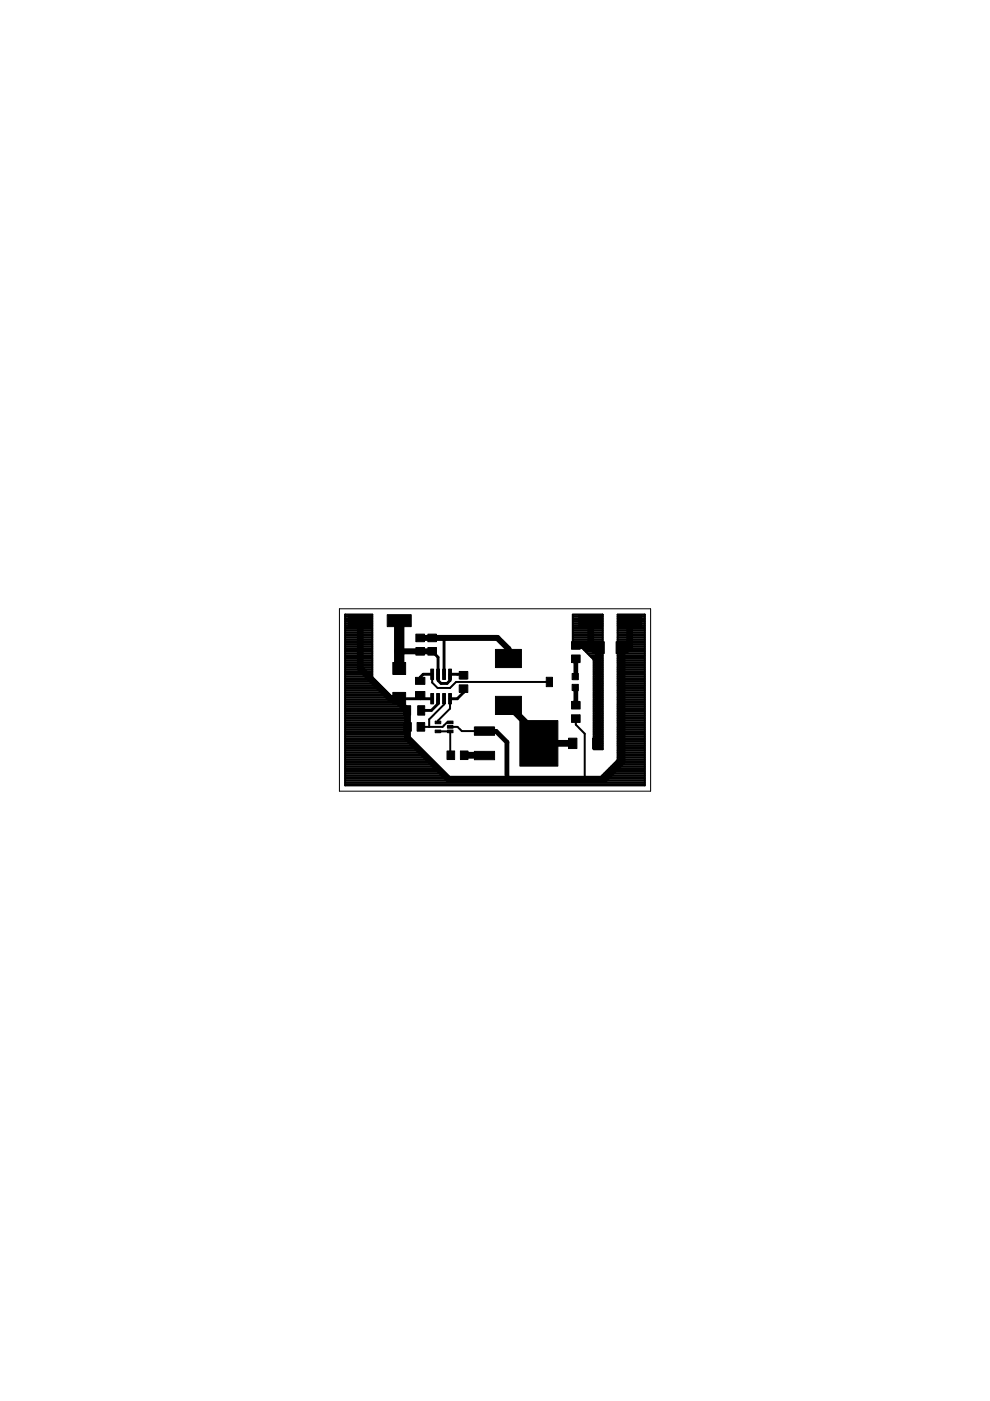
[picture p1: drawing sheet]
<svg xmlns="http://www.w3.org/2000/svg" width="210mm" height="297mm" viewBox="0 0 210 297" stroke-linecap="round" stroke-linejoin="round" font-family="sans-serif">
<g fill="#000" stroke="#000" stroke-width=".21">
<path d="M73.9 130.3h5v2.6h-5zM82.1 130.3h5.1v2.6h-5.1zM88.2 134.5h1.8v1.6h-1.8zM88.2 137.3h1.8v1.6h-1.8zM90.7 134.5h1.8v1.6h-1.8zM90.7 137.3h1.8v1.6h-1.8zM105.1 137.7h5.5v3.8h-5.5zM121.2 136h1.8v1.6h-1.8zM121.2 138.9h1.8v1.6h-1.8zM122.7 130.3h5.1v2.6h-5.1zM125.6 136.1h2.5v2.5h-2.5zM130.6 136.1h2.6v2.5h-2.6z"/>
<path d="M131 130.3h5v2.6h-5zM83.3 140.5h2.7v2.5h-2.7zM83.3 146.8h2.7v2.6h-2.7zM85.6 149.6h1.5v2h-1.5zM85.6 153.2h1.6v1.8h-1.6zM88.6 149.6h1.4v2h-1.4zM88.4 153.2h1.6v1.8h-1.6zM88.1 146.6h2v1.5h-2zM88.1 143.6h2v1.5h-2zM91.3 147h.6v2.2h-.6zM91.3 141.9h.6v2.2h-.6zM92.6 147h.6v2.2h-.6z"/>
<path d="M92.6 141.9h.6v2.2h-.6zM92.3 154.8h1.2v.5h-1.2zM92.3 152.9h1.2v.5h-1.2zM93.9 147h.5v2.2h-.5zM93.9 141.9h.5v2.2h-.5zM95.1 147h.6v2.2h-.6zM95.1 141.9h.6v2.2h-.6zM94.9 152.9h1.2v.5h-1.2zM94.9 153.8h1.2v.6h-1.2zM94.9 154.8h1.2v.5h-1.2zM94.8 159.2h1.6v1.8h-1.6zM97.4 145.2h1.8v1.6h-1.8z"/>
<path d="M97.4 142.4h1.8v1.6h-1.8zM97.6 159.2h1.6v1.8h-1.6zM100.6 159.3h4.3v1.8h-4.3zM100.6 154.1h4.3v1.8h-4.3zM105.1 147.6h5.5v3.9h-5.5zM115.8 143.6h1.3v2h-1.3zM110.2 152.8h8.1v9.6h-8.1zM120.5 156.5h1.8v2.2h-1.8zM121.3 142.8h1.3v1.3h-1.3zM121.3 145.1h1.3v1.3h-1.3zM121.2 148.7h1.8v1.6h-1.8zM121.2 151.6h1.8v1.6h-1.8z"/>
<path d="M125.6 156.5h1.8v2.2h-1.8z"/>
</g>
<path d="M76.4 131.6v10.1l6.3 6.4h1.9v.8l1.7 1.7M122.1 136.8h3.1M125.2 131.6v5.7h1.7M126.9 137.1v20.5M133.5 131.6v5.7h-1.6v24.2l-3.7 3.7h-33.1l-8.7-8.7v-5.9M107.8 149.6l6.5 6.4v1.6h7.1M98.4 160.1h4.3" fill="none" stroke="#000" stroke-width="1.4"/>
<path d="M84.6 138.1h7M89.1 135.3h16.4l2.3 2.3v2" fill="none" stroke="#000" stroke-width="1.3"/>
<path d="M91.6 138.1l1.3 1.3v4.9l.6 .6h1.3l.6-.6v-1.3l2.9-.1M94.1 135.3v7.7M84.6 148.1h7M89.1 147.4v.7M91.6 143h-1.9l-.6 .6v.8M92.9 148.1v1.1l-1.4 1.4h-2.2M98.3 146v.8l-1.3 1.3h-1.6" fill="none" stroke="#000" stroke-width=".61"/>
<g fill="none" stroke="#000" stroke-width=".42">
<path d="M73.2 130.3h5.7v13.3l7.7 7.7v5l8.8 8.9h31.5l4.1-4.1v-30.8h5.7v36.2h-63.5zM73.2 139.7h5.7M73.2 139.3h5.7M73.2 138.9h5.7M73.2 138.6h5.7M73.2 138.2h5.7M73.2 137.8h5.7M73.2 137.4h5.7M73.2 137.1h5.7M73.2 136.7h5.7M73.2 136.3h5.7M73.2 135.9h5.7"/>
<path d="M73.2 135.6h5.7M73.2 135.2h5.7M73.2 134.8h5.7M73.2 134.5h5.7M73.2 134.1h5.7M73.2 133.7h5.7M73.2 133.3h5.7M73.2 132.9h5.7M73.2 132.6h5.7M73.2 132.2h5.7M73.2 131.8h5.7M73.2 131.4h5.7"/>
<path d="M73.2 131.1h5.7M73.2 130.7h5.7M121.5 130.3h6.3v28.6h-1.9v-19.1l-2.6-2.5h-1.8zM121.5 137.1h6.3M121.5 136.7h6.3M121.5 136.3h6.3M121.5 135.9h6.3M121.5 135.6h6.3M121.5 135.2h6.3M121.5 134.8h6.3M121.5 134.5h6.3M121.5 134.1h6.3"/>
<path d="M121.5 133.7h6.3M121.5 133.3h6.3M121.5 132.9h6.3M121.5 132.6h6.3M121.5 132.2h6.3M121.5 131.8h6.3M121.5 131.4h6.3M121.5 131.1h6.3M121.5 130.7h6.3M123.5 137.4h4.3M123.9 137.8h3.9M124.2 138.2h3.6"/>
<path d="M124.6 138.6h3.2M125 138.9h2.8M125.3 139.3h2.5M125.7 139.7h2.1M131 139.7h5.7M131 139.3h5.7M131 138.9h5.7M131 138.6h5.7M131 138.2h5.7M131 137.8h5.7M131 137.4h5.7M131 137.1h5.7"/>
<path d="M131 136.7h5.7M131 136.3h5.7M131 135.9h5.7M131 135.6h5.7M131 135.2h5.7M131 134.8h5.7M131 134.5h5.7M131 134.1h5.7M131 133.7h5.7M131 133.3h5.7M131 132.9h5.7M131 132.6h5.7"/>
<path d="M131 132.2h5.7M131 131.8h5.7M131 131.4h5.7M131 131.1h5.7M131 130.7h5.7M73.2 159.9h16.9M73.2 159.5h16.5M73.2 159.1h16.2M73.2 158.8h15.8M73.2 158.4h15.4M73.2 158h15M73.2 157.6h14.7"/>
<path d="M73.2 157.3h14.3M73.2 156.9h13.9M73.2 156.5h13.5M73.2 156.1h13.4M73.2 155.8h13.4M73.2 155.4h13.4M73.2 155h13.4M73.2 154.6h13.4M73.2 154.3h13.4M73.2 153.9h13.4M73.2 153.5h13.4M73.2 153.2h13.4"/>
<path d="M73.2 152.8h13.4M73.2 152.4h13.4M73.2 152h13.4M73.2 151.7h13.4M73.2 151.3h13.4M73.2 150.9h13M73.2 150.5h12.6M73.2 150.2h12.2M73.2 149.8h11.9M73.2 149.4h11.5M73.2 149h11.1M73.2 148.7h10.7"/>
<path d="M73.2 148.3h10.4M73.2 147.9h10M73.2 147.5h9.6M73.2 147.2h9.2M73.2 146.8h8.9M73.2 146.4h8.5M73.2 146h8.1M73.2 145.7h7.8M73.2 145.3h7.4M73.2 144.9h7M73.2 144.5h6.6M73.2 144.2h6.3"/>
<path d="M73.2 143.8h5.9M73.2 143.4h5.7M73.2 143h5.7M73.2 142.7h5.7M73.2 142.3h5.7M73.2 141.9h5.7M73.2 141.6h5.7M73.2 141.2h5.7M73.2 140.8h5.7M73.2 140.4h5.7M73.2 140.1h5.7M84.6 148.1h.1"/>
<path d="M86.3 150.6h.1M91.6 143v1.7l1.2 1.2h2.6l1.3-1.3h19.8M92.9 155.1h2.6v5.3l.1-.3M92.9 153.2h.1M94.1 148.1v1.3l-3.1 3.1v1.6M95.4 148.1v2.1l-2.5 2.6v.4M95.5 153.2h-.7l-1 .9h-4.6M95.5 154.1h1.5l.9 .9 4.8 .1M98.3 142.9v.3M122 143.4h.1M122 145.8h.1M122.1 152.4v1.2l1.9 2v9.6"/>
<path d="M125.9 158.8h1.9M125.9 158.4h1.9M125.9 158h1.9M125.9 157.6h1.9M125.9 157.3h1.9M125.9 156.9h1.9M125.9 156.5h1.9M125.9 156.1h1.9M125.9 155.8h1.9M125.9 155.4h1.9M125.9 155h1.9M125.9 154.6h1.9"/>
<path d="M125.9 154.3h1.9M125.9 153.9h1.9M125.9 153.5h1.9M125.9 153.2h1.9M125.9 152.8h1.9M125.9 152.4h1.9M125.9 152h1.9M125.9 151.7h1.9M125.9 151.3h1.9M125.9 150.9h1.9M125.9 150.5h1.9M125.9 150.2h1.9"/>
<path d="M125.9 149.8h1.9M125.9 149.4h1.9M125.9 149h1.9M125.9 148.7h1.9M125.9 148.3h1.9M125.9 147.9h1.9M125.9 147.5h1.9M125.9 147.2h1.9M125.9 146.8h1.9M125.9 146.4h1.9M125.9 146h1.9M125.9 145.7h1.9"/>
<path d="M125.9 145.3h1.9M125.9 144.9h1.9M125.9 144.5h1.9M125.9 144.2h1.9M125.9 143.8h1.9M125.9 143.4h1.9M125.9 143h1.9M125.9 142.7h1.9M125.9 142.3h1.9M125.9 141.9h1.9M125.9 141.6h1.9M125.9 141.2h1.9"/>
<path d="M125.9 140.8h1.9M125.9 140.4h1.9M125.9 140.1h1.9M126.5 157.6h.4M131 159.9h5.7M131 159.5h5.7M131 159.1h5.7M131 158.8h5.7M131 158.4h5.7M131 158h5.7M131 157.6h5.7M131 157.3h5.7"/>
<path d="M131 156.9h5.7M131 156.5h5.7M131 156.1h5.7M131 155.8h5.7M131 155.4h5.7M131 155h5.7M131 154.6h5.7M131 154.3h5.7M131 153.9h5.7M131 153.5h5.7M131 153.2h5.7M131 152.8h5.7"/>
<path d="M131 152.4h5.7M131 152h5.7M131 151.7h5.7M131 151.3h5.7M131 150.9h5.7M131 150.5h5.7M131 150.2h5.7M131 149.8h5.7M131 149.4h5.7M131 149h5.7M131 148.7h5.7M131 148.3h5.7"/>
<path d="M131 147.9h5.7M131 147.5h5.7M131 147.2h5.7M131 146.8h5.7M131 146.4h5.7M131 146h5.7M131 145.7h5.7M131 145.3h5.7M131 144.9h5.7M131 144.5h5.7M131 144.2h5.7M131 143.8h5.7"/>
<path d="M131 143.4h5.7M131 143h5.7M131 142.7h5.7M131 142.3h5.7M131 141.9h5.7M131 141.6h5.7M131 141.2h5.7M131 140.8h5.7M131 140.4h5.7M131 140.1h5.7M73.2 166.2h63.5M73.2 165.9h63.5"/>
<path d="M73.2 165.5h63.5M73.2 165.1h22.2M73.2 164.8h21.8M73.2 164.4h21.4M73.2 164h21M73.2 163.6h20.7M73.2 163.3h20.3M73.2 162.9h19.9M73.2 162.5h19.5M73.2 162.1h19.2M73.2 161.8h18.8M73.2 161.4h18.4"/>
<path d="M73.2 161h18M73.2 160.6h17.6M73.2 160.3h17.3M102.7 160.1v.1M127 165.1h9.7M127.4 164.8h9.3M127.7 164.4h9M128.1 164h8.6M128.5 163.6h8.2M128.9 163.3h7.8M129.2 162.9h7.5M129.6 162.5h7.1"/>
<path d="M130 162.1h6.7M130.3 161.8h6.4M130.7 161.4h6M131 161h5.7M131 160.6h5.7M131 160.3h5.7"/>
</g>
<path d="M122.1 139.7v3.7M102.7 155.1h2.5l2.3 2.3v7.8M122.1 145.8v3.7" fill="none" stroke="#000" stroke-width="1"/>
<path d="M84.6 131.6v10.1" fill="none" stroke="#000" stroke-width="2.2"/>
<path d="M72 129.1h65.9v38.6h-65.9z" fill="none" stroke="#000" stroke-width=".21"/>
</svg>
